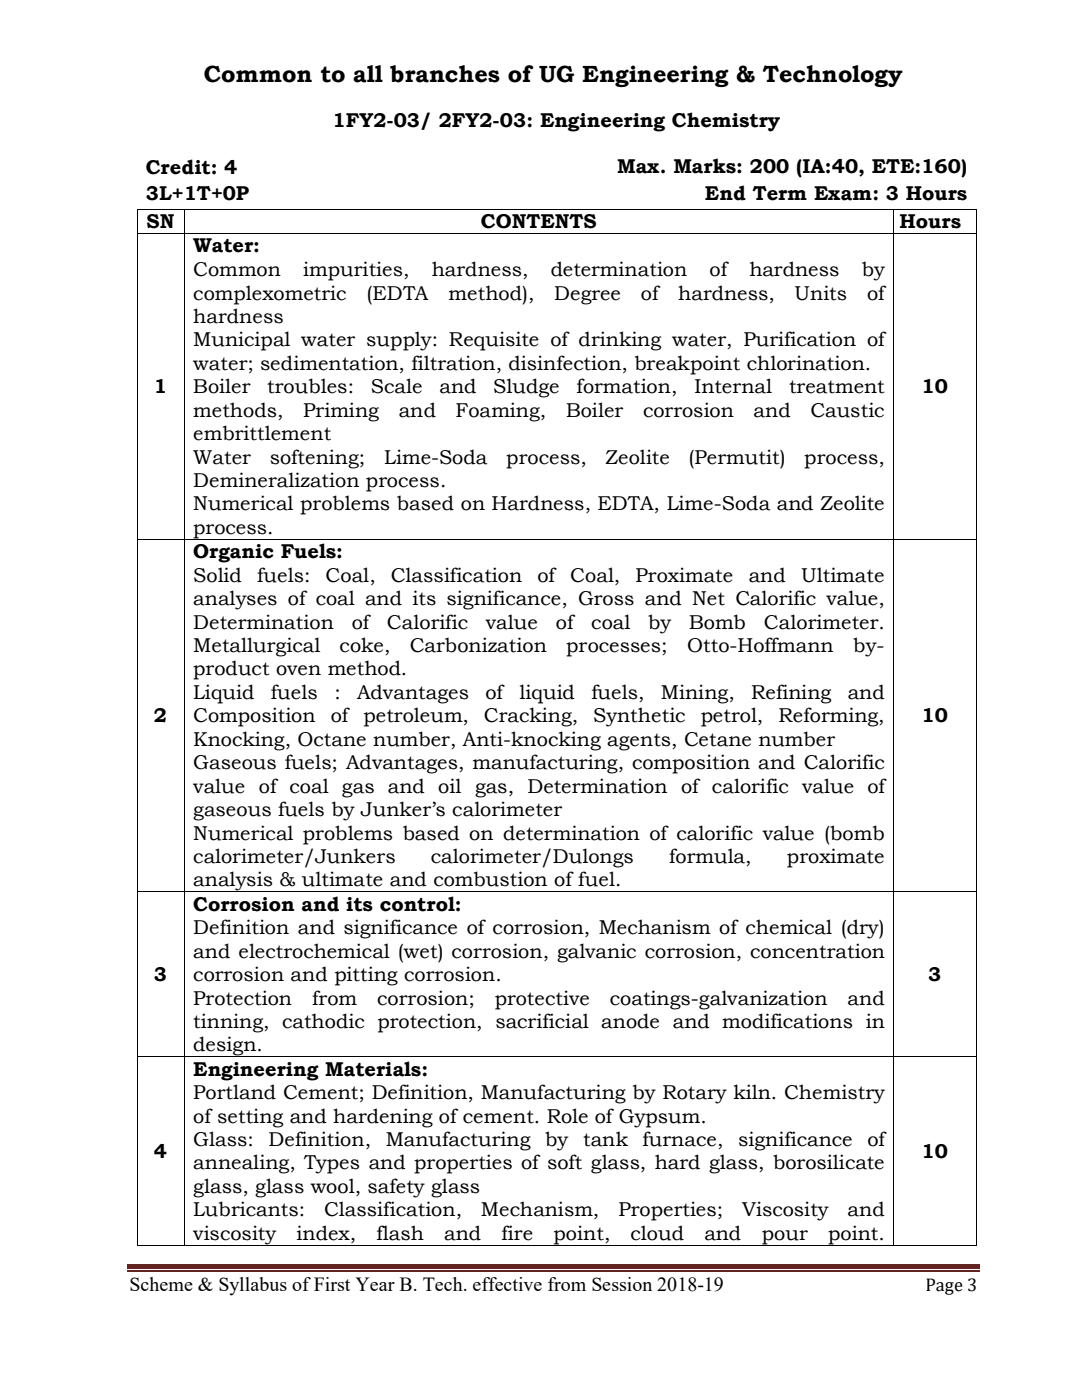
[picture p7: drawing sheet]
<svg xmlns="http://www.w3.org/2000/svg" width="216mm" height="279mm" viewBox="0 0 216 279" stroke-linecap="round" stroke-linejoin="round" font-family="sans-serif">
<defs><g id="words">
<text font-size="4.7" x="40.7" y="16.3">Common to all branches of UG Engineering &amp; Technology</text>
<g font-size="4">
<text x="66.4" y="25.3">1FY2-03/ 2FY2-03: Engineering Chemistry</text>
<text x="29.1" y="34.6">Credit: 4</text>
<text x="123.1" y="34.6">Max. Marks: 200 (IA:40, ETE:160)</text>
<text x="29.1" y="40">3L+1T+0P</text>
<text x="140.7" y="40">End Term Exam: 3 Hours</text>
<text x="29.3" y="45.6">SN</text>
<text x="96" y="45.6">CONTENTS</text>
<text x="38.6" y="50.4">Water:</text>
<text x="38.6" y="55.1">Common</text>
<text x="38.6" y="59.8">complexometric</text>
<text x="60.5" y="55.1">impurities,</text>
<text x="73.1" y="59.8">(EDTA</text>
<text x="86.1" y="55.1">hardness,</text>
<text x="89.5" y="59.8">method),</text>
<text x="109.9" y="55.1">determination</text>
<text x="110.6" y="59.8">Degree</text>
<text x="127.9" y="59.8">of</text>
<text x="135.3" y="59.8">hardness,</text>
<text x="141.6" y="55.1">of</text>
<text x="149.5" y="55.1">hardness</text>
<text x="158.5" y="59.8">Units</text>
<text x="172" y="55.1">by</text>
<text x="173" y="59.8">of</text>
<text x="38.6" y="64.4">hardness</text>
<text x="38.6" y="69.1">Municipal water supply: Requisite of drinking water, Purification of</text>
<text x="38.6" y="73.8">water; sedimentation, filtration, disinfection, breakpoint chlorination.</text>
<text x="30.7" y="78.5">1</text>
<text x="38.6" y="78.5">Boiler</text>
<text x="38.6" y="83.1">methods,</text>
<text x="53.3" y="78.5">troubles:</text>
<text x="60.5" y="83.1">Priming</text>
<text x="74" y="78.5">Scale</text>
<text x="79.6" y="83.1">and</text>
<text x="87.7" y="78.5">and</text>
<text x="90.9" y="83.1">Foaming,</text>
<text x="98.4" y="78.5">Sludge</text>
<text x="112.9" y="83.1">Boiler</text>
<text x="115.1" y="78.5">formation,</text>
<text x="128.3" y="83.1">corrosion</text>
<text x="138.6" y="78.5">Internal</text>
<text x="150.4" y="83.1">and</text>
<text x="157.4" y="78.5">treatment</text>
<text x="161.7" y="83.1">Caustic</text>
<text x="183.9" y="78.5">10</text>
<text x="38.6" y="87.8">embrittlement</text>
<text x="38.6" y="92.5">Water</text>
<text x="53.8" y="92.5">softening;</text>
<text x="76.6" y="92.5">Lime-Soda</text>
<text x="101" y="92.5">process,</text>
<text x="120.8" y="92.5">Zeolite</text>
<text x="137.4" y="92.5">(Permutit)</text>
<text x="160.5" y="92.5">process,</text>
<text x="38.6" y="97.2">Demineralization process.</text>
<text x="38.6" y="101.9">Numerical problems based on Hardness, EDTA, Lime-Soda and Zeolite</text>
<text x="38.6" y="106.6">process.</text>
<text x="38.6" y="111.4">Organic Fuels:</text>
<text x="38.6" y="116.1">Solid</text>
<text x="51.3" y="116.1">fuels:</text>
<text x="65" y="116.1">Coal,</text>
<text x="78" y="116.1">Classification</text>
<text x="107.2" y="116.1">of Coal,</text>
<text x="126.8" y="116.1">Proximate</text>
<text x="149.4" y="116.1">and</text>
<text x="159.9" y="116.1">Ultimate</text>
<text x="38.6" y="120.7">analyses of coal and its significance, Gross and Net Calorific value,</text>
<text x="38.6" y="125.4">Determination</text>
<text x="70.2" y="125.4">of</text>
<text x="77.2" y="125.4">Calorific</text>
<text x="96.9" y="125.4">value</text>
<text x="110.9" y="125.4">of</text>
<text x="118" y="125.4">coal</text>
<text x="129.3" y="125.4">by</text>
<text x="137.5" y="125.4">Bomb</text>
<text x="152.4" y="125.4">Calorimeter.</text>
<text x="38.6" y="130.1">Metallurgical</text>
<text x="67.8" y="130.1">coke,</text>
<text x="81.8" y="130.1">Carbonization</text>
<text x="113" y="130.1">processes;</text>
<text x="137.1" y="130.1">Otto-Hoffmann</text>
<text x="170.3" y="130.1">by-</text>
<text x="38.6" y="134.8">product oven method.</text>
<text x="38.6" y="139.5">Liquid</text>
<text x="54.1" y="139.5">fuels</text>
<text x="66.7" y="139.5">:</text>
<text x="71.2" y="139.5">Advantages</text>
<text x="96.9" y="139.5">of</text>
<text x="103.7" y="139.5">liquid</text>
<text x="118" y="139.5">fuels,</text>
<text x="131.9" y="139.5">Mining,</text>
<text x="149.9" y="139.5">Refining</text>
<text x="169.2" y="139.5">and</text>
<text x="30.7" y="144.1">2</text>
<text x="38.6" y="144.1">Composition</text>
<text x="38.6" y="148.8">Knocking, Octane number, Anti-knocking agents, Cetane number</text>
<text x="66" y="144.1">of petroleum,</text>
<text x="96.6" y="144.1">Cracking,</text>
<text x="118.4" y="144.1">Synthetic</text>
<text x="139.8" y="144.1">petrol,</text>
<text x="155.3" y="144.1">Reforming,</text>
<text x="183.9" y="144.1">10</text>
<text x="38.6" y="153.5">Gaseous fuels; Advantages, manufacturing, composition and Calorific</text>
<text x="38.6" y="158.2">value of coal gas and oil gas, Determination of calorific value of</text>
<text x="38.6" y="162.9">gaseous fuels by Junker’s calorimeter</text>
<text x="38.6" y="167.6">Numerical problems based on determination of calorific value (bomb</text>
<text x="38.6" y="172.2">calorimeter/Junkers</text>
<text x="86" y="172.2">calorimeter/Dulongs</text>
<text x="133.5" y="172.2">formula,</text>
<text x="157" y="172.2">proximate</text>
<text x="38.6" y="176.9">analysis &amp; ultimate and combustion of fuel.</text>
<text x="38.6" y="181.7">Corrosion and its control:</text>
<text x="38.6" y="186.4">Definition and significance of corrosion, Mechanism of chemical (dry)</text>
<text x="38.6" y="191.1">and electrochemical (wet) corrosion, galvanic corrosion, concentration</text>
<text x="30.7" y="195.8">3</text>
<text x="38.6" y="195.8">corrosion and pitting corrosion.</text>
<text x="185.2" y="195.8">3</text>
<text x="38.6" y="200.5">Protection</text>
<text x="62.3" y="200.5">from</text>
<text x="75.2" y="200.5">corrosion;</text>
<text x="98.7" y="200.5">protective</text>
<text x="121.7" y="200.5">coatings-galvanization</text>
<text x="169.1" y="200.5">and</text>
<text x="38.6" y="205.1">tinning, cathodic protection, sacrificial anode and modifications in</text>
<text x="38.6" y="209.8">design.</text>
<text x="38.6" y="214.7">Engineering Materials:</text>
<text x="38.6" y="219.4">Portland Cement; Definition, Manufacturing by Rotary kiln. Chemistry</text>
<text x="38.6" y="224">of setting and hardening of cement. Role of Gypsum.</text>
<text x="30.7" y="231.1">4</text>
<text x="38.6" y="228.7">Glass:</text>
<text x="38.6" y="233.4">annealing, Types and properties of soft glass, hard glass, borosilicate</text>
<text x="53.6" y="228.7">Definition,</text>
<text x="77" y="228.7">Manufacturing</text>
<text x="108.8" y="228.7">by</text>
<text x="116.4" y="228.7">tank</text>
<text x="128.2" y="228.7">furnace,</text>
<text x="147.3" y="228.7">significance</text>
<text x="173.1" y="228.7">of</text>
<text x="183.9" y="231.1">10</text>
<text x="38.6" y="238.1">glass, glass wool, safety glass</text>
<text x="38.6" y="242.7">Lubricants:</text>
<text x="64.7" y="242.7">Classification,</text>
<text x="96" y="242.7">Mechanism,</text>
<text x="123.4" y="242.7">Properties;</text>
<text x="148.1" y="242.7">Viscosity</text>
<text x="169.1" y="242.7">and</text>
<text x="38.6" y="247.4">viscosity</text>
<text x="59.2" y="247.4">index,</text>
<text x="75.1" y="247.4">flash</text>
<text x="88.6" y="247.4">and</text>
<text x="100.1" y="247.4">fire</text>
<text x="110.4" y="247.4">point,</text>
<text x="125.8" y="247.4">cloud</text>
<text x="140.5" y="247.4">and</text>
<text x="152" y="247.4">pour</text>
<text x="165.3" y="247.4">point.</text>
<text x="25.9" y="257.7">Scheme &amp; Syllabus of First Year B. Tech. effective from Session 2018-19</text>
</g>
<text font-size="4" fill="#010202" x="179.5" y="45.6">Hours</text>
<text font-size="3.7" x="184.7" y="257.7">Page 3</text>
</g></defs>
<path d="M25.4 252.3h170v1h-170z" fill="#622423"/>
<path d="M25.4 253.7h170" fill="none" stroke="#622423" stroke-width=".25"/>
<g fill="#000">
<path d="M27.3 41.7h.1v.2h-.1zM27.3 46.5h.1v.2h-.1zM27.4 41.7h.2v.2h-.2zM36.7 41.7h.1v.2h-.1zM36.7 46.5h.1v.2h-.1zM87.6 41.7h.2v.2h-.2zM178.3 41.7h.1v.2h-.1zM178.3 46.5h.1v.2h-.1zM194.7 41.7h.2v.2h-.2zM194.7 46.5h.2v.2h-.2zM27.3 107.5h.1v.2h-.1zM36.7 107.5l.1 .2z"/>
<path d="M178.3 107.5l.1 .2zM194.7 107.5h.2v.2h-.2zM27.3 177.9h.1v.2h-.1zM36.7 177.9h.1v.2h-.1zM178.3 177.9h.1v.2h-.1zM194.7 177.9h.2v.2h-.2zM27.3 210.8h.1v.1h-.1zM36.7 210.8l.1 .1zM178.3 210.8l.1 .1zM194.7 210.8h.2v.1h-.2zM27.3 248.4h.1v.1h-.1zM36.7 248.4l.1 .1z"/>
<path d="M178.3 248.4l.1 .1zM194.7 248.4h.2v.1h-.2z"/>
</g>
<g fill="none" stroke="#000" stroke-width=".2">
<path d="M27.3 41.9v4.6M27.3 46.7v60.8M27.4 46.6h9.3M27.6 41.8h9.1M36.8 41.9v4.6M36.8 46.7v60.8M36.8 41.8h50.8M36.8 46.6h141.5M87.8 41.8h90.5M178.3 41.9v4.6M178.3 46.7v60.8M178.4 41.8h16.3"/>
<path d="M178.4 46.6h16.3M194.8 41.9v4.6M194.8 46.7v60.8M27.3 107.7v70.2M27.4 107.6h9.3M36.8 107.7v70.2M36.8 107.6h141.5M178.3 107.7v70.2M178.4 107.6h16.3M194.8 107.7v70.2M27.3 178.1v32.7M27.4 178h9.3"/>
<path d="M36.8 178.1v32.7M36.8 178h141.5M178.3 178.1v32.7M178.4 178h16.3M194.8 178.1v32.7M27.3 210.9v37.5M27.4 210.9h9.3M36.8 210.9v37.5M36.8 210.9h141.5M178.3 210.9v37.5M178.4 210.9h16.3M194.8 210.9v37.5"/>
<path d="M27.4 248.5h9.3M36.8 248.5h141.5M178.4 248.5h16.3"/>
</g>
<use href="#words"/>
</svg>
